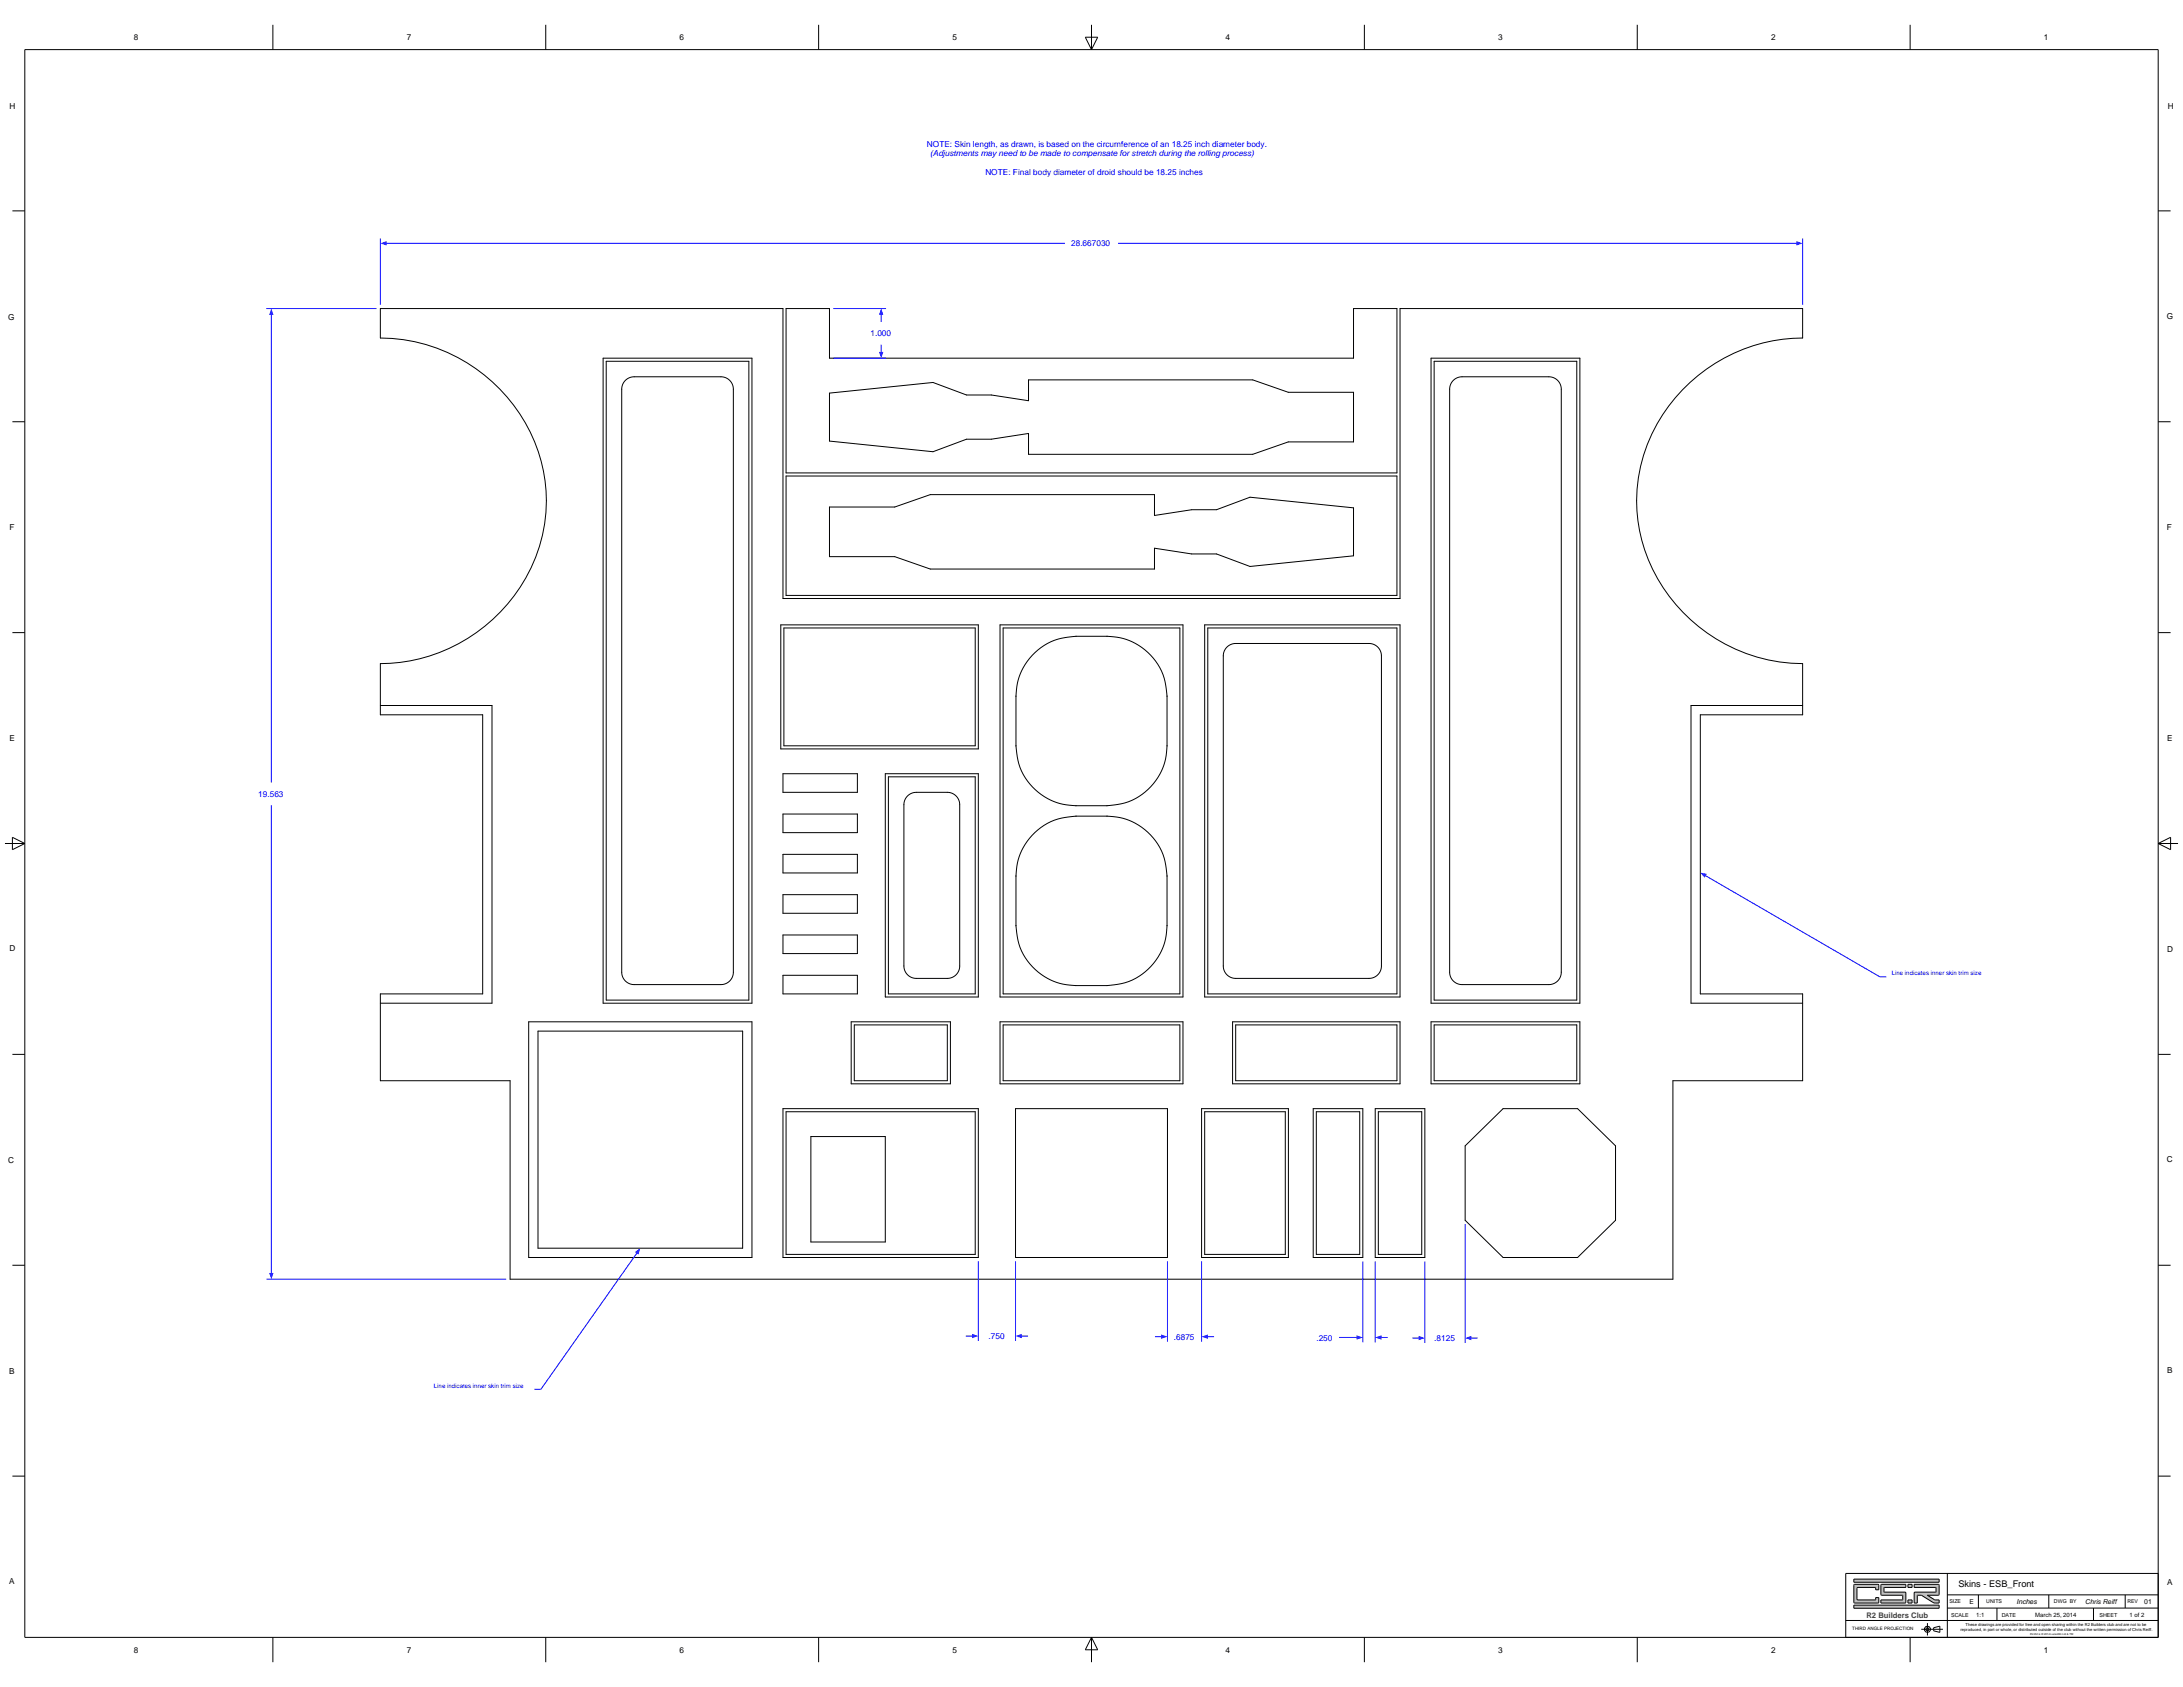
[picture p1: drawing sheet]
<svg xmlns="http://www.w3.org/2000/svg" width="1118mm" height="864mm" viewBox="0 0 1118 864" stroke-linecap="round" stroke-linejoin="round" font-family="sans-serif">
<defs><g id="words">
<text font-size="4.7" x="1003" y="813">Skins - ESB_Front</text>
<g font-size="4.2">
<text x="69" y="21">8</text>
<text x="208" y="21">7</text>
<text x="348" y="21">6</text>
<text x="488" y="21">5</text>
<text x="627" y="21">4</text>
<text x="767" y="21">3</text>
<text x="907" y="21">2</text>
<text x="1046" y="21">1</text>
<text x="5" y="56">H</text>
<text x="1110" y="56">H</text>
<text x="4" y="164">G</text>
<text x="1109" y="163">G</text>
<text x="5" y="271">F</text>
<text x="1109" y="271">F</text>
<text x="5" y="379">E</text>
<text x="1110" y="379">E</text>
<text x="5" y="487">D</text>
<text x="1110" y="487">D</text>
<text x="4" y="595">C</text>
<text x="1109" y="595">C</text>
<text x="5" y="704">B</text>
<text x="1110" y="703">B</text>
<text x="5" y="811">A</text>
<text x="1110" y="811">A</text>
<text x="69" y="846">8</text>
<text x="208" y="846">7</text>
<text x="348" y="846">6</text>
<text x="488" y="846">5</text>
<text x="627" y="846">4</text>
<text x="767" y="846">3</text>
<text x="907" y="846">2</text>
<text x="1046" y="846">1</text>
</g>
<g font-size="4.2" fill="#00f">
<text x="475" y="75">NOTE: Skin length, as drawn, is based on the circumference of an 18.25 inch diameter body.</text>
<text x="476" y="80">(Adjustments may need to be made to compensate for stretch during the rolling process)</text>
<text x="504" y="90">NOTE: Final body diameter of droid should be 18.25 inches</text>
<text x="548" y="126">28.667030</text>
<text x="446" y="172">1.000</text>
<text x="132" y="408">19.563</text>
<text x="506" y="686">.750</text>
<text x="601" y="686">.6875</text>
<text x="674" y="686">.250</text>
<text x="734" y="687">.8125</text>
</g>
<text font-size="3.9" fill="#404040" x="956" y="828">R2 Builders Club</text>
<g font-size="3.5">
<text x="1032" y="821">Inches</text>
<text x="1098" y="821">01</text>
</g>
<g font-size="3.4">
<text x="1008" y="821">E</text>
<text x="1068" y="821">Chris Reiff</text>
</g>
<g font-size="3.1" fill="#00f">
<text x="968" y="499">Line indicates inner skin trim size</text>
<text x="222" y="710">Line indicates inner skin trim size</text>
</g>
<g font-size="3.1">
<text x="1012" y="828">1:1</text>
<text x="1042" y="828">March 25, 2014</text>
<text x="1090" y="828">1 of 2</text>
</g>
<g font-size="2.8">
<text x="999" y="828">SCALE</text>
<text x="1025" y="828">DATE</text>
<text x="1075" y="828">SHEET</text>
</g>
<g font-size="2.7">
<text x="998" y="821">SIZE</text>
<text x="1017" y="821">UNITS</text>
<text x="1052" y="821">DWG BY</text>
<text x="1089" y="821">REV</text>
</g>
<text font-size="2.3" x="948" y="835">THIRD ANGLE PROJECTION</text>
<g font-size="2.1">
<text x="1006" y="832">These drawings are provided for free and open sharing within the R2 Builders club and are not to be</text>
<text x="1004" y="835">reproduced, in part or whole, or distributed outside of the club without the written permission of Chris Reiff.</text>
</g>
<text font-size="1.4" x="1039" y="837">R2-D2 is © 2014 Lucasfilm Ltd &amp; TM</text>
</g></defs>
<g fill="none" stroke="#000" stroke-width=".51">
<path d="M140 13v12M279 13v12M419 13v12M556 19h6l-3 6zM559 13v12M698 13v12M838 13v12M978 13v12M13 25h1092v813h-1092zM6 108h7M1105 108h6M6 216h7"/>
<path d="M1105 216h6M6 324h7M1105 324h6M3 432h10M6 429l7 3-7 3zM1105 432h10M1105 432l6-3v6zM6 540h7M1105 540h6M6 648h7M1105 648h6M6 756h7"/>
<path d="M1105 756h6M140 838v13M279 838v13M419 838v13M559 838v13M559 838l3 7h-6zM698 838v13M838 838v13M978 838v13"/>
</g>
<path d="M949 822v1h44v-1zM949 808v2h44v-2zM949 811h13v3h-2v-1h-9v5v1h9v-1h2v2l-13 1zM980 811v2h11v2h-11v6h2v-4h2l6 3 3 1v-2h-2l-4-2h6v-6zM963 811v6h11v2h-11v2l13-1v-5h-11v-2h11v-2zM977 819v2h2v-2zM977 811v2h2v-2z" fill-rule="evenodd" fill="#c0c0c0"/>
<g fill="none" stroke="#000" stroke-width=".51">
<path d="M195 158h206v148h316v-148h206v15a85 85 0 0 0-84 94 86 86 0 0 0 84 73v26h-53v143h53v44h-67v102h-595v-102h-66v-44h52v-143h-52v-26a85 85 0 0 0 85-89 86 86 0 0 0-85-78zM402 158h23v25h268v-25h22v84h-313zM309 183h76v331h-76zM310 185h73v327h-73zM320 195l2-2h3h44a6 6 0 0 1 6 6v299a6 6 0 0 1-6 6h-44a6 6 0 0 1-7-6v-299l1-2zM733 183h76v331h-76zM734 185h73v327h-73zM744 195l2-2h2h45a6 6 0 0 1 6 6v299a6 6 0 0 1-6 6h-44a6 6 0 0 1-7-6v-299l1-2zM425 201l53-5 17 6h13l19 3v-11h114l19 7h33v25h-33l-19 7h-114v-11l-19 3h-13l-17 6-53-5zM402 244h313v61h-313zM425 260h33l18-7h115v11l19-3h13l17-6 53 5v25l-53 5-17-6h-13l-19-3v10h-115l-18-6h-33zM400 320h101v63h-101z"/>
<path d="M512 320h94v190h-94zM617 320h100v190h-100zM401 321h98v61h-98zM514 321h90v188h-90zM551 326a31 31 0 0 0-31 30M551 326h16M551 326h.1M567 326h.1M567 326a31 31 0 0 1 30 30M618 321h97v188h-97zM628 331l2-1 3-1h68a6 6 0 0 1 6 7v159a6 6 0 0 1-6 6h-68a6 6 0 0 1-7-6v-159l1-3zM520 356v26"/>
<path d="M520 356h.1M597 356h.1M597 356v26M195 361h57v153h-57M923 361h-57v153h57M401 396h38v10h-38zM453 396h48v114h-48zM455 398h44v111h-44zM520 382h.1M520 382a31 31 0 0 0 31 30M597 382a31 31 0 0 1-30 30M597 382h.1"/>
<path d="M401 417h38v9h-38zM465 407l4-1h16a6 6 0 0 1 6 6v83a6 6 0 0 1-6 6h-16a6 6 0 0 1-6-6v-83v-3zM551 418a31 31 0 0 0-31 30M551 412h.1M551 412h16M551 418h16M551 418h.1M567 418h.1M567 418a31 31 0 0 1 30 30M567 412h.1M401 437h38v10h-38zM401 458h38v10h-38z"/>
<path d="M520 448v26a31 31 0 0 0 31 31M520 448h.1M597 448h.1M597 448v26a31 31 0 0 1-30 31M401 479h38v9h-38zM401 499h38v10h-38zM551 505h.1M551 505h16M567 505h.1M271 523h114v121h-114zM275 528h105v111h-105zM436 523h51v32h-51z"/>
<path d="M437 525h48v28h-48zM512 523h94v32h-94zM514 525h90v28h-90zM631 523h86v32h-86zM633 525h82v28h-82zM733 523h76v32h-76zM734 525h73v28h-73zM401 568h100v76h-100zM402 569h97v73h-97zM520 568h78v76h-78zM615 568h45v76h-45zM617 569h41v73h-41z"/>
<path d="M672 568h26v76h-26zM674 569h22v73h-22zM704 568h25v76h-25zM706 569h22v73h-22zM415 582h38v54h-38zM750 587l20-19h38l19 19v38l-19 19h-38l-20-19zM945 805h160v33h-160zM949 808h44v2h-44zM949 811h13v3h-2v-1h-9v5v1h9v-1h2v2l-13 1zM960 819h.1M963 811h13v2h-11v2h11v5l-13 1v-2h11v-2h-11zM965 815h.1"/>
<path d="M977 811h2v2h-2zM977 819h2v2h-2zM980 811h13v6h-6l4 2h2v2l-3-1-6-3h-2v4h-2v-6h11v-2h-11zM997 805v33M997 816h108M1013 816v7M1049 816v7M1088 816v7M945 830h160M949 822h44v1h-44zM984 834h11M987 831v6"/>
<path d="M990 833l3-1v4l-3-1zM997 823h108M1022 823v7M1072 823v7"/>
<circle cx="987" cy="834" r="1.6"/>
<circle cx="987" cy="834" r=".8"/>
</g>
<path d="M195 125l3-2v3z" fill="#00f"/>
<path d="M198 125h347" fill="none" stroke="#00f" stroke-width=".51"/>
<path d="M920 123l3 2-3 1z" fill="#00f"/>
<path d="M195 122v34M572 125h348M923 122v34" fill="none" stroke="#00f" stroke-width=".51"/>
<path d="M139 158l1 3h-2z" fill="#00f"/>
<path d="M139 161v240" fill="none" stroke="#00f" stroke-width=".51"/>
<path d="M138 652h2l-1 3z" fill="#00f"/>
<path d="M136 158h57M139 412v240M136 655h123" fill="none" stroke="#00f" stroke-width=".51"/>
<path d="M726 684l3 1-3 1z" fill="#00f"/>
<path d="M723 685h3" fill="none" stroke="#00f" stroke-width=".51"/>
<path d="M750 685l3-1v2z" fill="#00f"/>
<path d="M750 627v60M729 646v41M686 685h9M753 685h3" fill="none" stroke="#00f" stroke-width=".51"/>
<path d="M695 684l3 1-3 1z" fill="#00f"/>
<path d="M686 685h9" fill="none" stroke="#00f" stroke-width=".51"/>
<path d="M704 685l3-1v2z" fill="#00f"/>
<path d="M698 646v41M704 646v41M707 685h3" fill="none" stroke="#00f" stroke-width=".51"/>
<path d="M594 683l4 1-4 1z" fill="#00f"/>
<path d="M591 684h3" fill="none" stroke="#00f" stroke-width=".51"/>
<path d="M615 684l3-1v2z" fill="#00f"/>
<path d="M598 646v41M615 646v41M618 684h4" fill="none" stroke="#00f" stroke-width=".51"/>
<path d="M520 684l3-1v2z" fill="#00f"/>
<path d="M523 684h3" fill="none" stroke="#00f" stroke-width=".51"/>
<path d="M498 683l3 1-3 1z" fill="#00f"/>
<path d="M501 646v40M520 646v40M494 684h4" fill="none" stroke="#00f" stroke-width=".51"/>
<path d="M451 158l1 3h-2z" fill="#00f"/>
<path d="M451 161v4" fill="none" stroke="#00f" stroke-width=".51"/>
<path d="M450 180h2l-1 3z" fill="#00f"/>
<path d="M427 158h27M451 176v4M427 183h27M962 500h4" fill="none" stroke="#00f" stroke-width=".51"/>
<path d="M870 447h4l-1 2z" fill="#00f"/>
<path d="M873 448l89 52M274 711h3" fill="none" stroke="#00f" stroke-width=".51"/>
<path d="M325 641l3-2-1 3z" fill="#00f"/>
<path d="M326 641l-49 70" fill="none" stroke="#00f" stroke-width=".51"/>
<use href="#words"/>
</svg>
